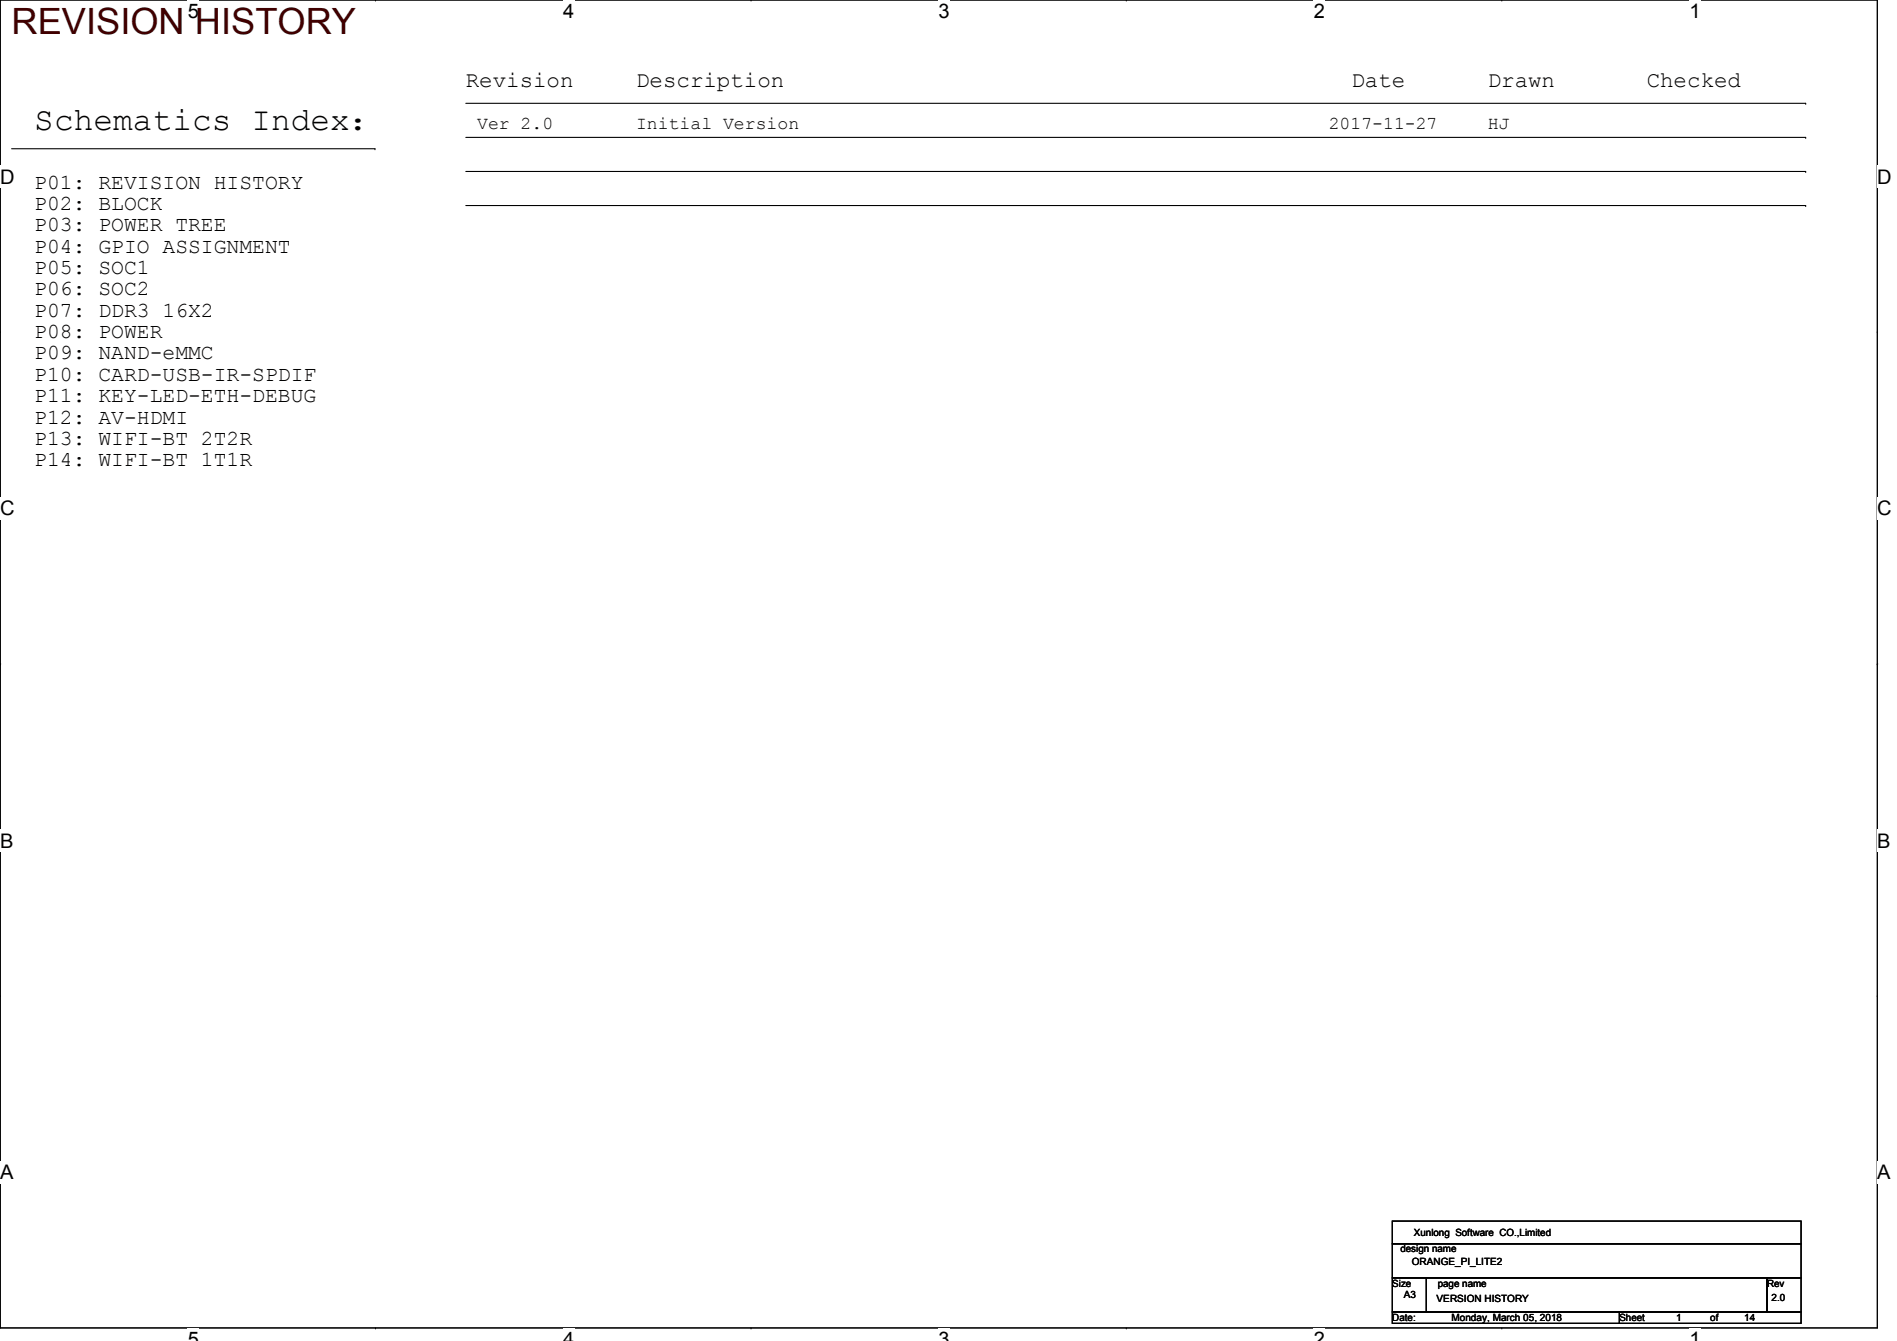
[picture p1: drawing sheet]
<svg xmlns="http://www.w3.org/2000/svg" width="297mm" height="210mm" viewBox="0 0 297 210" stroke-linecap="round" stroke-linejoin="round" font-family="sans-serif">
<defs><g id="words">
<text font-size="5.7" fill="#400000" x="1.8" y="5.2">REVISION HISTORY</text>
<text font-size="5.1" x="5.4" y="20.3">Schematics Index：</text>
<g font-size="3.5">
<text x="72.9" y="13.6">Revision</text>
<text x="99.6" y="13.6">Description</text>
<text x="211.6" y="13.6">Date</text>
<text x="233" y="13.6">Drawn</text>
<text x="257.8" y="13.6">Checked</text>
</g>
<g font-size="3.3">
<text x="5.4" y="29.5">P01: REVISION HISTORY</text>
<text x="5.4" y="32.9">P02: BLOCK</text>
<text x="5.4" y="36.2">P03: POWER TREE</text>
<text x="5.4" y="39.5">P04: GPIO ASSIGNMENT</text>
<text x="5.4" y="42.9">P05: SOC1</text>
<text x="5.4" y="46.2">P06: SOC2</text>
<text x="5.4" y="49.6">P07: DDR3 16X2</text>
<text x="5.4" y="52.9">P08: POWER</text>
<text x="5.4" y="56.3">P09: NAND-eMMC</text>
<text x="5.4" y="59.6">P10: CARD-USB-IR-SPDIF</text>
<text x="5.4" y="62.9">P11: KEY-LED-ETH-DEBUG</text>
<text x="5.4" y="66.3">P12: AV-HDMI</text>
<text x="5.4" y="69.6">P13: WIFI-BT 2T2R</text>
<text x="5.4" y="73">P14: WIFI-BT 1T1R</text>
</g>
<g font-size="3.1">
<text x="29.4" y="2.8">5</text>
<text x="88.2" y="2.8">4</text>
<text x="147" y="2.8">3</text>
<text x="205.7" y="2.8">2</text>
<text x="264.5" y="2.8">1</text>
<text x="0" y="28.7">D</text>
<text x="294" y="28.7">D</text>
<text x="0" y="80.7">C</text>
<text x="294" y="80.7">C</text>
<text x="0" y="132.7">B</text>
<text x="294" y="132.7">B</text>
<text x="0" y="184.6">A</text>
<text x="294" y="184.6">A</text>
<text x="29.4" y="210.7">5</text>
<text x="88.2" y="210.7">4</text>
<text x="147" y="210.7">3</text>
<text x="205.7" y="210.7">2</text>
<text x="264.5" y="210.7">1</text>
</g>
<g font-size="2.8">
<text x="74.7" y="20.2">Ver 2.0</text>
<text x="99.6" y="20.2">Initial Version</text>
<text x="208.1" y="20.2">2017-11-27</text>
<text x="233" y="20.2">HJ</text>
</g>
<g font-size="1.6">
<text x="219.3" y="196">design name</text>
<text x="221.4" y="193.5">Xunlong Software CO.,Limited</text>
<text x="218" y="201.5">Size</text>
<text x="219.8" y="203.2">A3</text>
<text x="221.1" y="198.1">ORANGE_PI_LITE2</text>
<text x="225" y="203.8">VERSION HISTORY</text>
<text x="225.1" y="201.5">page name</text>
<text x="276.7" y="201.5">Rev</text>
<text x="277.4" y="203.6">2.0</text>
<text x="218" y="206.8">Date:</text>
<text x="227.3" y="206.8">Monday, March 05, 2018</text>
<text x="253.6" y="206.8">Sheet</text>
<text x="262.5" y="206.8">1</text>
<text x="267.8" y="206.8">of</text>
<text x="273.1" y="206.8">14</text>
</g>
</g></defs>
<path d="M0 0h294v207.9h-294z" fill="none" stroke="#000" stroke-width=".17"/>
<g fill="#fff">
<path d="M29.4 0h1.8v3.5h-1.8z"/>
<path d="M29.4 207.9h1.8v2h-1.8z"/>
</g>
<path d="M58.8 0h.1M58.8 207.9h.1" fill="none" stroke="#000" stroke-width=".17"/>
<g fill="#fff">
<path d="M88.2 0h1.7v3.5h-1.7z"/>
<path d="M88.2 207.9h1.7v2h-1.7z"/>
</g>
<path d="M117.6 0h.1M117.6 207.9h.1" fill="none" stroke="#000" stroke-width=".17"/>
<g fill="#fff">
<path d="M147 0h1.7v3.5h-1.7z"/>
<path d="M147 207.9h1.7v2h-1.7z"/>
</g>
<path d="M176.4 0h.1M176.4 207.9h.1" fill="none" stroke="#000" stroke-width=".17"/>
<g fill="#fff">
<path d="M205.7 0h1.8v3.5h-1.8z"/>
<path d="M205.7 207.9h1.8v2h-1.8z"/>
</g>
<path d="M235.2 0h.1M235.2 207.9h.1" fill="none" stroke="#000" stroke-width=".17"/>
<g fill="#fff">
<path d="M264.5 0h1.8v3.5h-1.8z"/>
<path d="M264.5 207.9h1.8v2h-1.8z"/>
<path d="M0 26h2.3v3.4h-2.3z"/>
<path d="M294 26h2.2v3.4h-2.2z"/>
<path d="M0 77.9h2.3v3.5h-2.3z"/>
<path d="M294 77.9h2.2v3.5h-2.2z"/>
</g>
<path d="M0 51.9h.1M294 51.9h.1" fill="none" stroke="#000" stroke-width=".17"/>
<g fill="#fff">
<path d="M0 129.9h2.1v3.4h-2.1z"/>
<path d="M294 129.9h2v3.4h-2z"/>
</g>
<path d="M0 103.9h.1M294 103.9h.1" fill="none" stroke="#000" stroke-width=".17"/>
<path d="M0 103.9h.1M294 103.9h.1" fill="none" stroke="#000" stroke-width=".16"/>
<g fill="#fff">
<path d="M0 181.8h2.1v3.5h-2.1z"/>
<path d="M294 181.8h2v3.5h-2z"/>
</g>
<g fill="none" stroke="#000" stroke-width=".17">
<path d="M72.9 16.2h209.8M282.7 16.2h.1M1.8 23.3h56.9M58.7 23.3h.1M72.9 21.5h209.8M72.9 26.8h209.8M72.9 32.2h209.8M282.7 21.5h.1M282.7 26.8h.1M282.7 32.2h.1M0 155.9h.1M294 155.9h.1"/>
<path d="M218 191.1h64v3.6h-64zM218 194.7h64v5.3h-64zM218 200h5.3v5.4h-5.3zM218 205.4h35.6v1.7h-35.6zM223.3 200h53.4v5.4h-53.4zM253.6 205.4h28.4v1.7h-28.4zM276.7 200h5.3v5.4h-5.3z"/>
</g>
<use href="#words"/>
</svg>
